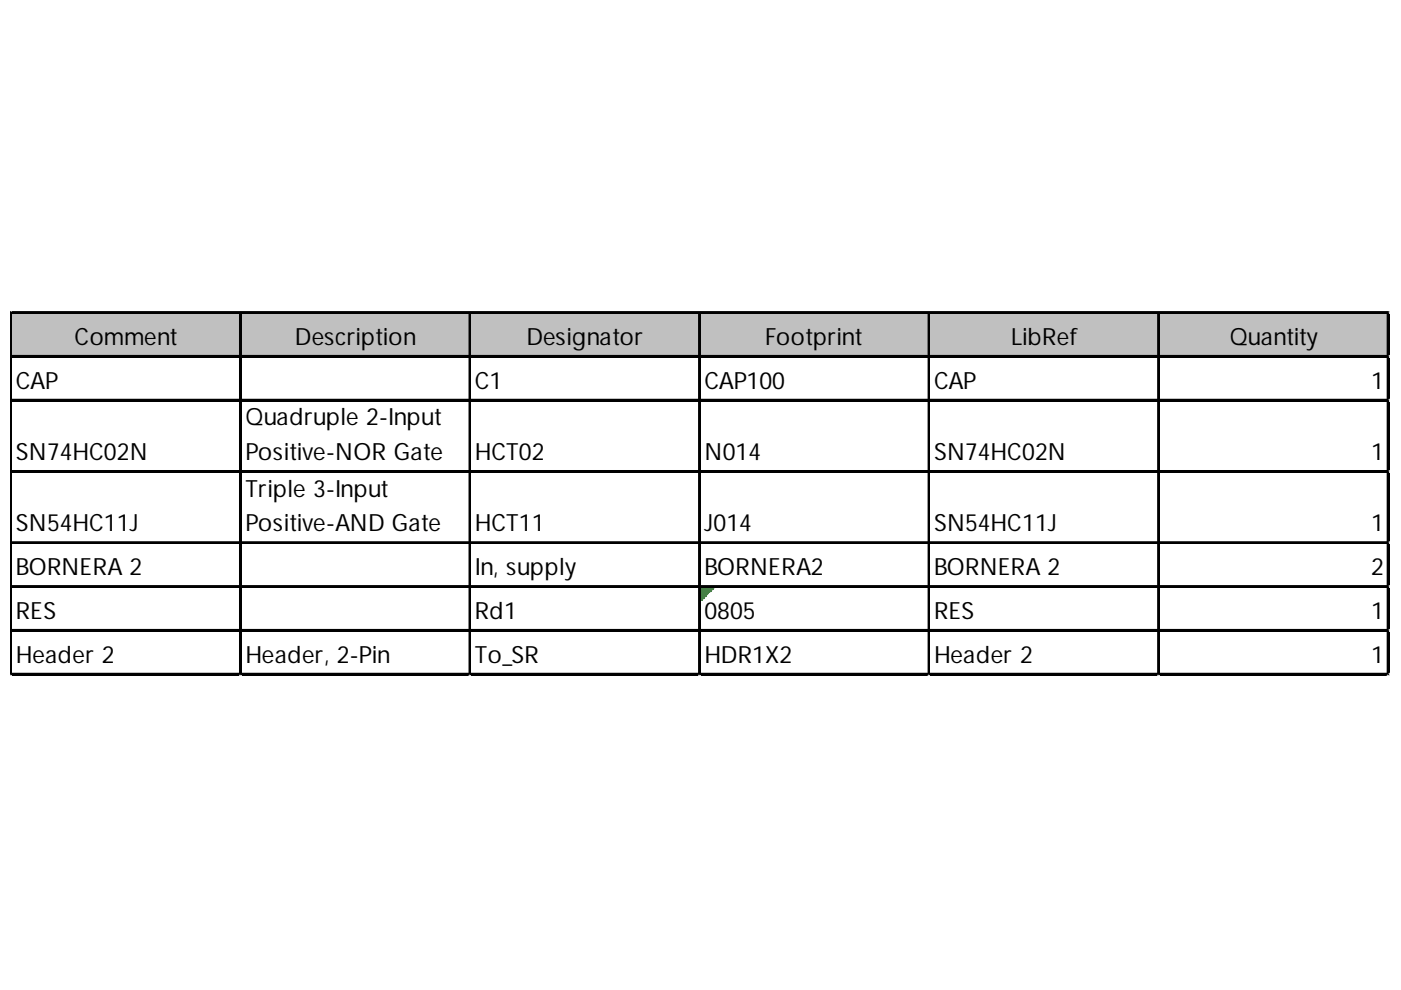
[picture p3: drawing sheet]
<svg xmlns="http://www.w3.org/2000/svg" width="297mm" height="210mm" viewBox="0 0 297 210" stroke-linecap="round" stroke-linejoin="round" font-family="sans-serif">
<defs><g id="words">
<g font-size="5">
<text x="15.8" y="73.1">Comment</text>
<text x="62.5" y="73.1">Description</text>
<text x="111.6" y="73.1">Designator</text>
<text x="162.2" y="73.1">Footprint</text>
<text x="214.4" y="73.1">LibRef</text>
<text x="260.7" y="73.1">Quantity</text>
<text x="3.4" y="82.4">CAP</text>
<text x="100.7" y="82.4">C1</text>
<text x="149.4" y="82.4">CAP100</text>
<text x="198" y="82.4">CAP</text>
<text x="290.7" y="82.4">1</text>
<text x="52" y="90.2">Quadruple 2-Input</text>
<text x="3.4" y="97.5">SN74HC02N</text>
<text x="52" y="97.5">Positive-NOR Gate</text>
<text x="100.7" y="97.5">HCT02</text>
<text x="149.4" y="97.5">N014</text>
<text x="198" y="97.5">SN74HC02N</text>
<text x="290.7" y="97.5">1</text>
<text x="52" y="105.3">Triple 3-Input</text>
<text x="3.4" y="112.6">SN54HC11J</text>
<text x="52" y="112.6">Positive-AND Gate</text>
<text x="100.7" y="112.6">HCT11</text>
<text x="149.4" y="112.6">J014</text>
<text x="198" y="112.6">SN54HC11J</text>
<text x="290.7" y="112.6">1</text>
<text x="3.4" y="121.9">BORNERA 2</text>
<text x="100.7" y="121.9">In, supply</text>
<text x="149.4" y="121.9">BORNERA2</text>
<text x="198" y="121.9">BORNERA 2</text>
<text x="290.7" y="121.9">2</text>
<text x="3.4" y="131.2">RES</text>
<text x="100.7" y="131.2">Rd1</text>
<text x="149.4" y="131.2">0805</text>
<text x="198" y="131.2">RES</text>
<text x="290.7" y="131.2">1</text>
<text x="3.4" y="140.5">Header 2</text>
<text x="52" y="140.5">Header, 2-Pin</text>
<text x="100.7" y="140.5">To_SR</text>
<text x="149.4" y="140.5">HDR1X2</text>
<text x="198" y="140.5">Header 2</text>
<text x="290.7" y="140.5">1</text>
</g>
</g></defs>
<path d="M2.5 66.5h292.1v9.3h-292.1z" fill="#c0c0c0"/>
<path d="M148.6 124.6h2.7M148.6 124.8h2.7M148.6 125h2.3M148.6 125.2h2.3M148.6 125.4h1.9" fill="none" stroke="#008000" stroke-width=".39"/>
<path d="M148.6 125.4h1.9v.4h-1.9z" fill="#008000"/>
<path d="M148.6 125.8h1.5" fill="none" stroke="#008000" stroke-width=".39"/>
<path d="M148.6 125.8h1.5v.4h-1.5z" fill="#008000"/>
<path d="M148.6 126.2h1.2" fill="none" stroke="#008000" stroke-width=".39"/>
<path d="M148.6 126.2h1.2v.4h-1.2z" fill="#008000"/>
<path d="M148.6 126.6h.8" fill="none" stroke="#008000" stroke-width=".39"/>
<path d="M148.6 126.6h.8v.4h-.8z" fill="#008000"/>
<path d="M148.6 127h.4" fill="none" stroke="#008000" stroke-width=".39"/>
<path d="M148.6 127h.4v.3h-.4z" fill="#008000"/>
<g fill="none" stroke="#000" stroke-width=".39">
<path d="M2.2 66.1v77.1M2.4 66.1v77.1M2.6 66.1h292M2.6 66.3h292M2.6 75.4h292M2.6 75.6h292M50.9 66.5v76.7M51.1 66.5v76.7M99.5 66.5v76.7M99.7 66.5v76.7M148.2 66.5v76.7M148.4 66.5v76.7"/>
<path d="M196.9 66.5v76.7M197.1 66.5v76.7M245.5 66.5v76.7M245.7 66.5v76.7M294.2 66.5v76.7M294.4 66.5v76.7M2.6 84.7h292M2.6 84.9h292M2.6 99.8h292M2.6 100h292M2.6 114.9h292M2.6 115.1h292"/>
<path d="M2.6 124.2h292M2.6 124.4h292M2.6 133.5h292M2.6 133.7h292M2.6 142.8h292M2.6 143h292"/>
</g>
<path d="M2.2 143.2v.1" fill="none" stroke="#d4d4d4" stroke-width=".39"/>
<path d="M2.2 143.2l.4 .1z" fill="#d4d4d4"/>
<path d="M50.9 143.2v.1" fill="none" stroke="#d4d4d4" stroke-width=".39"/>
<path d="M50.9 143.2l.4 .1z" fill="#d4d4d4"/>
<path d="M99.5 143.2v.1" fill="none" stroke="#d4d4d4" stroke-width=".39"/>
<path d="M99.5 143.2l.4 .1z" fill="#d4d4d4"/>
<path d="M148.2 143.2v.1" fill="none" stroke="#d4d4d4" stroke-width=".39"/>
<path d="M148.2 143.2l.4 .1z" fill="#d4d4d4"/>
<path d="M196.9 143.2v.1" fill="none" stroke="#d4d4d4" stroke-width=".39"/>
<path d="M196.9 143.2l.4 .1z" fill="#d4d4d4"/>
<path d="M245.5 143.2v.1" fill="none" stroke="#d4d4d4" stroke-width=".39"/>
<path d="M245.5 143.2l.4 .1z" fill="#d4d4d4"/>
<path d="M294.2 143.2v.1" fill="none" stroke="#d4d4d4" stroke-width=".39"/>
<path d="M294.2 143.2l.4 .1z" fill="#d4d4d4"/>
<path d="M294.6 66.1h.1" fill="none" stroke="#d4d4d4" stroke-width=".39"/>
<path d="M294.6 66.1v.4z" fill="#d4d4d4"/>
<path d="M294.6 75.4h.1" fill="none" stroke="#d4d4d4" stroke-width=".39"/>
<path d="M294.6 75.4v.4z" fill="#d4d4d4"/>
<path d="M294.6 84.7h.1" fill="none" stroke="#d4d4d4" stroke-width=".39"/>
<path d="M294.6 84.7v.4z" fill="#d4d4d4"/>
<path d="M294.6 99.8h.1" fill="none" stroke="#d4d4d4" stroke-width=".39"/>
<path d="M294.6 99.8v.4z" fill="#d4d4d4"/>
<path d="M294.6 114.9h.1" fill="none" stroke="#d4d4d4" stroke-width=".39"/>
<path d="M294.6 114.9v.4z" fill="#d4d4d4"/>
<path d="M294.6 124.2h.1" fill="none" stroke="#d4d4d4" stroke-width=".39"/>
<path d="M294.6 124.2v.4z" fill="#d4d4d4"/>
<path d="M294.6 133.5h.1" fill="none" stroke="#d4d4d4" stroke-width=".39"/>
<path d="M294.6 133.5v.4z" fill="#d4d4d4"/>
<path d="M294.6 142.8h.1" fill="none" stroke="#d4d4d4" stroke-width=".39"/>
<path d="M294.6 142.8v.4z" fill="#d4d4d4"/>
<use href="#words"/>
</svg>
